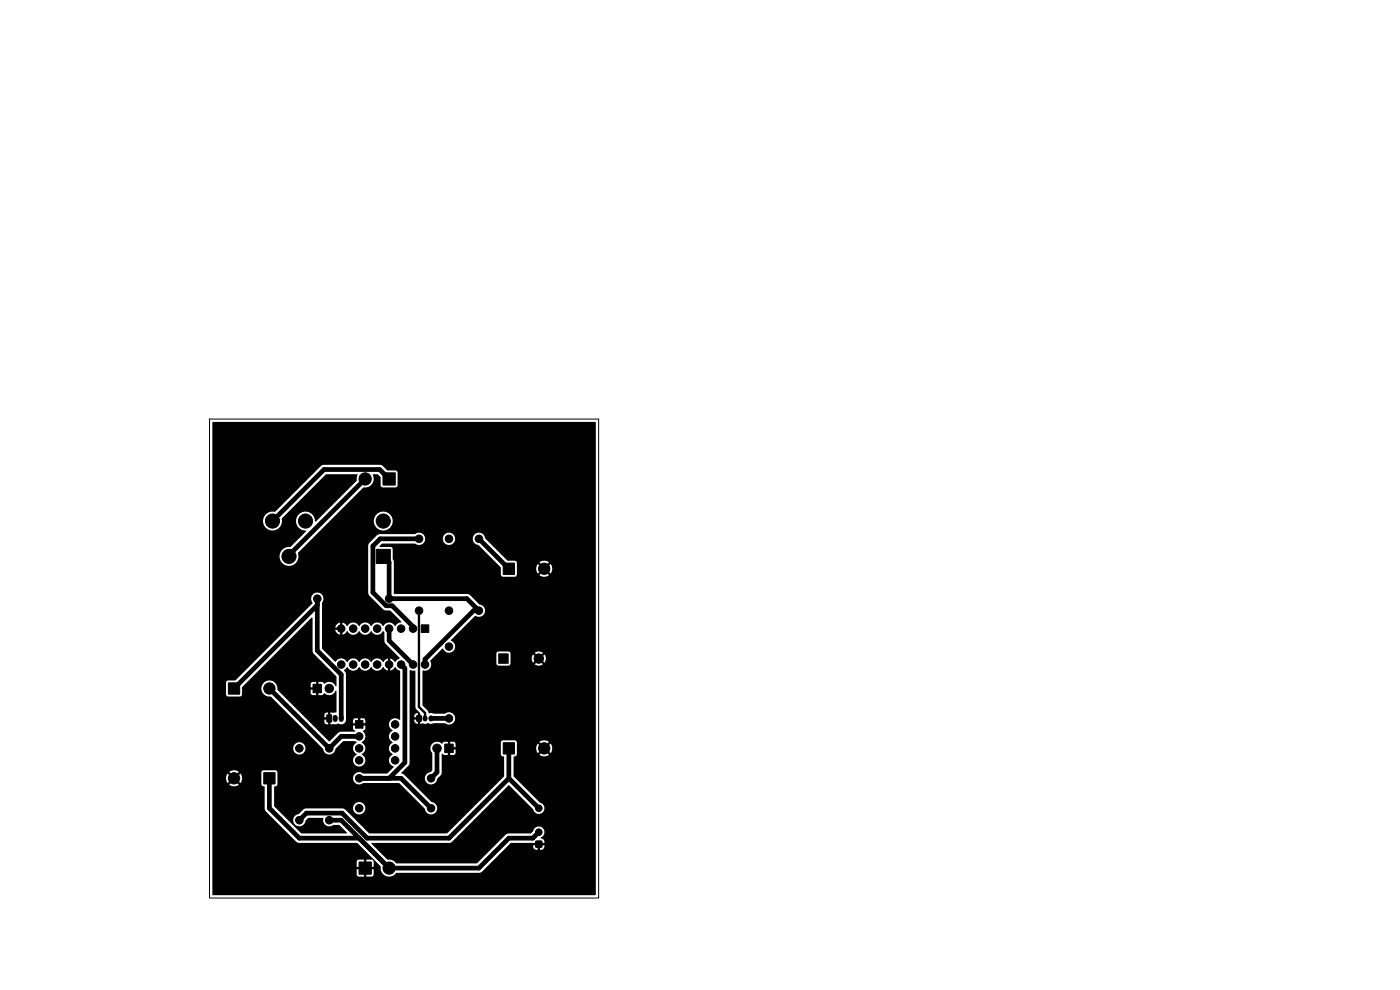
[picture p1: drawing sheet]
<svg xmlns="http://www.w3.org/2000/svg" width="297mm" height="210mm" viewBox="0 0 297 210" stroke-linecap="round" stroke-linejoin="round" font-family="sans-serif">
<path d="M44.4 88.9h82.6v101.6h-82.6z" fill="none" stroke="#000" stroke-width=".21"/>
<g fill="#000" stroke="#000" stroke-width=".21">
<path d="M79.8 116.5h3v3h-3zM81.3 100.3h2.5v2.6h-2.5zM89.4 132.5h1.6v1.7h-1.6zM106.8 119.5h2.3v2.3h-2.3zM48.4 144.9h2.5v2.3h-2.5zM66.4 145.2h1.8v1.7h-1.8zM69.3 151.6h1.1v1.6h-1.1zM75.4 152.9h1.6v1.6h-1.6zM88.4 151.8h1v1.2h-1zM94.4 157.9h1.7v1.7h-1.7zM105.8 138.7h2v2h-2zM106.8 157.6h2.3v2.3h-2.3z"/>
<path d="M56 163.9h2.3v2.4h-2.3zM113.7 178.4h1.2v1.3h-1.2zM76.2 182.9h2.6v2.6h-2.6z"/>
<circle cx="57.8" cy="110.5" r="1.5"/>
<circle cx="61.3" cy="118" r="1.5"/>
<circle cx="64.8" cy="110.5" r="1.5"/>
<circle cx="77.5" cy="101.6" r="1.3"/>
<circle cx="81.3" cy="110.5" r="1.5"/>
<circle cx="88.9" cy="114.3" r=".8"/>
<circle cx="95.2" cy="114.3" r=".8"/>
<circle cx="101.6" cy="114.3" r=".8"/>
<circle cx="67.3" cy="127" r=".8"/>
<circle cx="72.4" cy="133.3" r=".8"/>
<circle cx="74.9" cy="133.3" r=".8"/>
<circle cx="77.5" cy="133.3" r=".8"/>
<circle cx="80" cy="133.3" r=".8"/>
<circle cx="82.5" cy="127" r=".8"/>
<circle cx="82.5" cy="133.3" r=".8"/>
<circle cx="85.1" cy="133.3" r=".8"/>
<circle cx="87.6" cy="133.3" r=".8"/>
<circle cx="88.9" cy="129.5" r=".8"/>
<circle cx="95.2" cy="137.2" r=".8"/>
<circle cx="95.2" cy="129.5" r=".8"/>
<circle cx="101.6" cy="129.5" r=".8"/>
<circle cx="114.3" cy="139.7" r="1"/>
<circle cx="115.4" cy="120.6" r="1.2"/>
<circle cx="57.2" cy="146" r="1.2"/>
<circle cx="63.5" cy="158.7" r=".8"/>
<circle cx="69.8" cy="158.7" r=".8"/>
<circle cx="69.8" cy="146" r=".9"/>
<circle cx="72.4" cy="141" r=".8"/>
<circle cx="74.9" cy="141" r=".8"/>
<circle cx="76.2" cy="158.7" r=".8"/>
<circle cx="76.2" cy="156.2" r=".8"/>
<circle cx="77.5" cy="141" r=".8"/>
<circle cx="80" cy="141" r=".8"/>
<circle cx="82.5" cy="141" r=".8"/>
<circle cx="83.8" cy="158.7" r=".8"/>
<circle cx="83.8" cy="156.2" r=".8"/>
<circle cx="83.8" cy="153.7" r=".8"/>
<circle cx="85.1" cy="141" r=".8"/>
<circle cx="87.6" cy="141" r=".8"/>
<circle cx="90.2" cy="141" r=".8"/>
<circle cx="92.7" cy="158.7" r=".9"/>
<circle cx="95.2" cy="152.4" r=".8"/>
<circle cx="115.4" cy="158.7" r="1.2"/>
<circle cx="49.6" cy="165.1" r="1.2"/>
<circle cx="63.5" cy="174" r=".8"/>
<circle cx="69.8" cy="174" r=".8"/>
<circle cx="76.2" cy="171.4" r=".8"/>
<circle cx="76.2" cy="165.1" r=".8"/>
<circle cx="76.2" cy="161.3" r=".8"/>
<circle cx="83.8" cy="161.3" r=".8"/>
<circle cx="91.4" cy="171.4" r=".8"/>
<circle cx="91.4" cy="165.1" r=".8"/>
<circle cx="114.3" cy="176.5" r=".7"/>
<circle cx="114.3" cy="171.4" r=".7"/>
<circle cx="82.5" cy="184.1" r="1.3"/>
</g>
<path d="M71.1 152.2v.4M72.4 152.2v.4M90.2 152.3v.2M91.4 152.3v.2" fill="none" stroke="#000" stroke-width="1.1"/>
<g fill="none" stroke="#000" stroke-width="1">
<path d="M77.5 101.6l-16.2 16.2v.2M81.3 118l1.2 1.3v7.7h16.6l2.5 2.5h-1.1l-10.3 10.3v1.2M82.5 101.6l-1.9-2h-11.9l-10.9 10.9M88.9 114.3h-8.3l-1.5 1.5v9.9l2.8 2.8h1.3l4.4 4.4v.5M101.6 114.3l6.3 6.4M67.3 127v11l5.1 5.1v9.3M67.3 128.4l-17.7 17.7M82.5 133.4v2.5l5.1 5.1M57.1 146.1l12.7 12.7 2.6-2.6h3.8M85.1 141l.8 .8v20l-3.4 3.3M91.4 152.4h3.8M92.7 158.8v5l-1.3 1.3"/>
<path d="M107.9 158.8v6.3M57.1 165.1v6.4l6.4 6.3h12.7M69.8 174h2.6l10.1 10.2h19.1l6.3-6.4h5.1l1.3-1.3M76.2 165.1h8.9l6.3 6.4M107.9 165.1l-12.7 12.7h-17.3l-5.3-5.3h-7.6l-1.5 1.5M107.9 165.1l6.4 6.4"/>
</g>
<path d="M88.9 129.5v20.5l1.3 1.2v1.2" fill="none" stroke="#000" stroke-width=".5"/>
<path d="M45.1 89.6l81.2-.1 .1 .1v100.2l-81.3 .1v-4.4h30.6l.4 .4 1.1 .1v-1.2h.5v1.2l1.2-.1 .4-.3v-1.2h-1.2v-.5h1.2v-1.2l-.5-.4h-1.1v1.2h-.5v-1.2h-1.1l-.3 .2-.1 .3v1.1h1.2v.5h-1.2v1.1h-30.6v-20.4h2.8l.4 1 .8-.8 .3 .4-.8 .8a1.69 1.69 0 0 0 2.1 0l-.2-.2h4.9l.3 .4 .4 .1 .2 5.1 6.7 6.8 .5 .1h12.2l5 4.9a1.87 1.87 0 0 0 1.2 2.1 1.87 1.87 0 0 0 2.2-.6l17.7-.1 .5-.3 5.5-5.5h5.3a.8 .8 0 0 0 1 1v-1h-6.3l.6-.5 5.6 .1a.35 .35 0 0 0 .1 .4 .35 .35 0 0 0 .4 0v1h.3a.78 .78 0 0 0 .7-1h-1l.2-.3-.2-.2h1v-.2a.92 .92 0 0 0-.8-.8 1.31 1.31 0 0 0 .8-1.2 1.31 1.31 0 0 0-.9-1.2 1.23 1.23 0 0 0-1.5 .9l-.5 .5-5.1 .1-6.3 6.2h-17.2a2.01 2.01 0 0 0-1.8-.8l-3.4-3.3v-.2l16.8-.1 12.3-12.1 5.2 5.1a1.22 1.22 0 0 0 2.1 .6 1.22 1.22 0 0 0-.7-2.1l-5.5-5.5v-4.2a.54 .54 0 0 0 .7-.5v-1.2h4l.4 1 .8-.8 .3 .3-.8 .8 .2 .1a1.7 1.7 0 0 0 1.9-.1l-.8-.8 .3-.3 .8 .8a1.69 1.69 0 0 0 0-2.1l-.8 .8-.3-.3 .8-.8a1.69 1.69 0 0 0-2.1 0l.8 .8-.3 .3-.8-.8-.4 1.1h-4l-.1-1.4-.2-.3-2.7-.1-.3 .2-.2 .3v2.5l.2 .3 .5 .3v4.1l-12.1 12.1h-16.4l-5.2-5.1-.5-.2h-7.8l-.5 .2-1 1a1.31 1.31 0 0 0-1.2 1.4 1.31 1.31 0 0 0 1.3 1.2 1.31 1.31 0 0 0 1.3-1.2l.6-.6 3.2 .1a1.34 1.34 0 0 0 .5 1.5 1.34 1.34 0 0 0 1.6-.1h1.3l1.6 1.7-9.6 .1-5.4-5.3h16.3a1.31 1.31 0 0 0 1.9 1.1 1.31 1.31 0 0 0 .2-2.2 1.31 1.31 0 0 0-2.1 .8v.3h-16.3l-.4-.5v-4.2a.54 .54 0 0 0 .7-.5l-.1-2.5-.4-.4h-2.5l-.3 .1-.2 .4v2.4h-4.9l-.6-.6 .3-.4 .9 .8a1.7 1.7 0 0 0-.1-2l-.8 .8-.3-.4 .8-.8a1.69 1.69 0 0 0-2.1 0l.8 .8-.3 .4-.8-.8-.4 1h-2.8v-6.3h17.1a1.3 1.3 0 0 0 1.9 1.1 1.3 1.3 0 0 0 .2-2.2 1.3 1.3 0 0 0-2.1 .8v.3h-17.1v-11.5h2.8l.4 .4h2.7l.3-.3 .1-1.3h4a1.78 1.78 0 0 0 2.1 1.7l11.1 11.1a1.32 1.32 0 0 0 1.3 1.2 1.32 1.32 0 0 0 1.3-1.3l1.6-1.6h2.5l.4 .3a1.42 1.42 0 0 0-.8 1.3 1.42 1.42 0 0 0 .8 1.2 1.34 1.34 0 0 0-.6 2.1 1.34 1.34 0 0 0 2.2 0 1.34 1.34 0 0 0-.6-2.1 1.42 1.42 0 0 0 .8-1.3 1.42 1.42 0 0 0-.8-1.2 1.44 1.44 0 0 0 .3-2.4l.4-.4 .1-.8h-1v-.5h1l-.1-.8-.3-.2h-.7v1h-.4v-1h-.7l-.3 .2-.1 .8h1v.5h-1v.7l.5 .4-.1 .2-3.3 .1-2.2 2-11-11a1.71 1.71 0 0 0-1.5-2 1.71 1.71 0 0 0-1.9 1.8h-4v-.3l14.8-14.8 .1 .1v7.2l.3 .4 4.8 4.8v2l-.2 .1a1.49 1.49 0 0 0-2.4-.5l-.5-.4-.7-.1v1.1h-.5v-1.1l-.9 .1-.3 .4v.7h1v.5h-1v.8l.3 .3 .9 .1v-1.1h.5v1.1l.7-.1 .4-.3a1.61 1.61 0 0 0 2.6-.6l.1 .1v4.5l-1.3 .1v.9h-.5v-.9l-.6 .1-.2 .9h.8v.4h-.8v.6l.3 .4h.5v-.9h.5v.9h1.2l.5-.1a1.03 1.03 0 0 0 1.6-.8v-9.7l-.4-.8 .7-.7a1.38 1.38 0 0 0 1.3 .8 1.38 1.38 0 0 0 1.2-.8 1.42 1.42 0 0 0 1.3 .8 1.42 1.42 0 0 0 1.2-.8 1.42 1.42 0 0 0 1.3 .8 1.42 1.42 0 0 0 1.3-.8l.4 .5 .6 .2v-.9h.5v.9l.6-.2 .4-.5 .5 .5 .6 .3v10.3l-.2 .1a1.34 1.34 0 0 0-2 .3 1.34 1.34 0 0 0 .6 1.9 1.42 1.42 0 0 0-.8 1.3 1.42 1.42 0 0 0 .8 1.3 1.42 1.42 0 0 0-.8 1.3 1.42 1.42 0 0 0 .8 1.2 1.41 1.41 0 0 0-.8 1.4 1.41 1.41 0 0 0 1 1.2l-1.4 1.5h-5a1.32 1.32 0 0 0-1.8 .1 1.32 1.32 0 0 0 0 1.8 1.32 1.32 0 0 0 1.8 .1h7.6l5.4 5.5a1.31 1.31 0 0 0 1.4 1.1 1.31 1.31 0 0 0 1.3-1.3 1.31 1.31 0 0 0-1.3-1.3l-5-5h3.6a1.32 1.32 0 0 0 1.3 1.3 1.32 1.32 0 0 0 1.4-1.2l.7-.7 .2-.5v-4.1l.5 .2 .8 .1v-1.1h.5v1.1l.8-.1 .3-.3 .1-.8h-1.1v-.5h1.1l-.1-.8-.2-.3-.9-.1v1.1h-.5v-1.1l-.8 .1-.4 .4a1.44 1.44 0 0 0-2.1-.1 1.44 1.44 0 0 0 0 2.1v3.6l-.4 .4a1.3 1.3 0 0 0-1.2 1.3h-3.6l-.8-.8-.6-.3 1.6-1.6 .2-.5 .1-19.8 1.1 .2v7.8l1 1.2v.8h-.4l-.1-.9a.76 .76 0 0 0-.7 1h.7v.4h-.7v.3a.74 .74 0 0 0 .8 .7v-.9h.4v.9l.5-.2 .8 .1a.87 .87 0 0 1 1 .1l.6-.2h2.4a1.31 1.31 0 0 0 1.8-.2 1.31 1.31 0 0 0 0-1.7 1.31 1.31 0 0 0-1.8-.1l-3.4-.1-.2-.5-1.2-1.2 .1-7.4a1.34 1.34 0 0 0 1.8-1.5h13.8l.4 .5h2.1l.5-.4v-1.1h4.5l.3 .9 .7-.8 .4 .4-.8 .7a1.48 1.48 0 0 0 1.8 0l-.8-.7 .4-.4 .7 .8 .2-.4 .1-.7-.3-.7-.7 .8-.4-.4 .8-.7a1.48 1.48 0 0 0-1.8 0l.8 .7-.4 .4-.7-.8-.3 .9h-4.5v-1.1l-.3-.3-2.3-.1-.4 .4v2.1h-13.8l-.2-.6 2.7-2.5a1.35 1.35 0 0 0 2.2 .5 1.35 1.35 0 0 0-.6-2.3l5.2-5.2a1.33 1.33 0 0 0 2-.6 1.33 1.33 0 0 0-1.1-1.8l-2-2-.5-.2h-15.6v-6.8l-.3-.6v-2.2l-.4-.4h-2.3l-.1-.1 .6-.6h7a1.31 1.31 0 0 0 1.4 .2 1.31 1.31 0 0 0 .7-1.2h3.7l.1 .2a1.31 1.31 0 0 0 1.4 1.1 1.31 1.31 0 0 0 1.2-1.3h3.7v.2a1.38 1.38 0 0 0 1.2 1.1l4.7 4.7 .1 1.7 .2 .3h2.9l.2-.3 .1-1.3h4l.4 1 .8-.8 .3 .3-.8 .8 .2 .1a1.7 1.7 0 0 0 1.9-.1l-.8-.8 .3-.3 .8 .8a1.69 1.69 0 0 0 0-2.1l-.8 .8-.3-.3 .8-.8a1.69 1.69 0 0 0-2.1 0l.8 .8-.3 .3-.8-.8-.4 1.1h-4v-1.3l-.2-.3-.3-.2h-1.6l-4.7-4.7a1.32 1.32 0 0 0-1.3-1.2 1.32 1.32 0 0 0-1.3 1.3h-3.7l-.1-.2a1.31 1.31 0 0 0-1.4-1.1 1.31 1.31 0 0 0-1.2 1.3h-3.7v-.2a1.33 1.33 0 0 0-2.2-.8h-7.6l-.4 .2-1.7 1.7-.2 .5 .1 10.4 3.1 3.2 .5 .2h1l2.3 2.3v.2a1.6 1.6 0 0 0-1.3 .8 1.42 1.42 0 0 0-1.3-.8 1.42 1.42 0 0 0-1.2 .8 1.42 1.42 0 0 0-1.3-.8 1.42 1.42 0 0 0-1.3 .8 1.42 1.42 0 0 0-1.2-.8 1.42 1.42 0 0 0-1.3 .8 1.42 1.42 0 0 0-1.3-.8 1.42 1.42 0 0 0-1.2 .8l-.5-.4-.6-.3v.9h-.5v-.9h-.2l-.5 .4-.3 .6h1v.5h-1l.3 .6 .7 .4v-.9h.5v.9l.6-.3 .5-.4a1.42 1.42 0 0 0 1.2 .8 1.42 1.42 0 0 0 1.3-.8 1.42 1.42 0 0 0 1.3 .8 1.42 1.42 0 0 0 1.2-.8 1.42 1.42 0 0 0 1.3 .8 1.42 1.42 0 0 0 1.3-.8l.2 .3v1.8l.2 .5 3.1 3.1-1 .8-.4-.4-.6-.3v1h-.5v-1l-.6 .3-.4 .4a1.42 1.42 0 0 0-1.3-.7 1.42 1.42 0 0 0-1.3 .7 1.42 1.42 0 0 0-1.2-.7 1.42 1.42 0 0 0-1.3 .7 1.42 1.42 0 0 0-1.3-.7 1.42 1.42 0 0 0-1.2 .7 1.37 1.37 0 0 0-2.4-.1h-.2l-2.8-2.7v-9.7a1.33 1.33 0 0 0-.1-1.9 1.33 1.33 0 0 0-1.9 .1 1.33 1.33 0 0 0 0 1.8l-16.3 16.4h-1.6l-.3 .2-.2 .3v2.5h-2.8v-36.8h10.7a2.03 2.03 0 0 0 2.3 2 2.03 2.03 0 0 0 1.7-2.5l9.3-9.4h6.7l-.1 1.4-8.8 8.7a2.05 2.05 0 0 0-2-2.2 2.05 2.05 0 0 0-2.1 2.1 2.05 2.05 0 0 0 2.1 2l-3.3 3.4a2.04 2.04 0 0 0-2.3 2.1 2.04 2.04 0 0 0 2.5 1.9 2.04 2.04 0 0 0 1.4-2.7l6.8-6.8h9.3a2 2 0 0 0 2.9 1.8 2 2 0 0 0 .3-3.4 2 2 0 0 0-3.2 1.3v.3h-9.3l7.1-7.1a1.87 1.87 0 0 0 1.9-.8 1.87 1.87 0 0 0 .1-1.9l1.1-.1 .5 .6 .1 1.8 .2 .3 2.9 .1 .4-.3 .1-2.8-.2-.4-.3-.1h-1.8l-1.2-1.2h-12.4l-.5 .3-9.7 9.7a2.02 2.02 0 0 0-2.5 1.9h-10.7z" fill="#000"/>
</svg>
